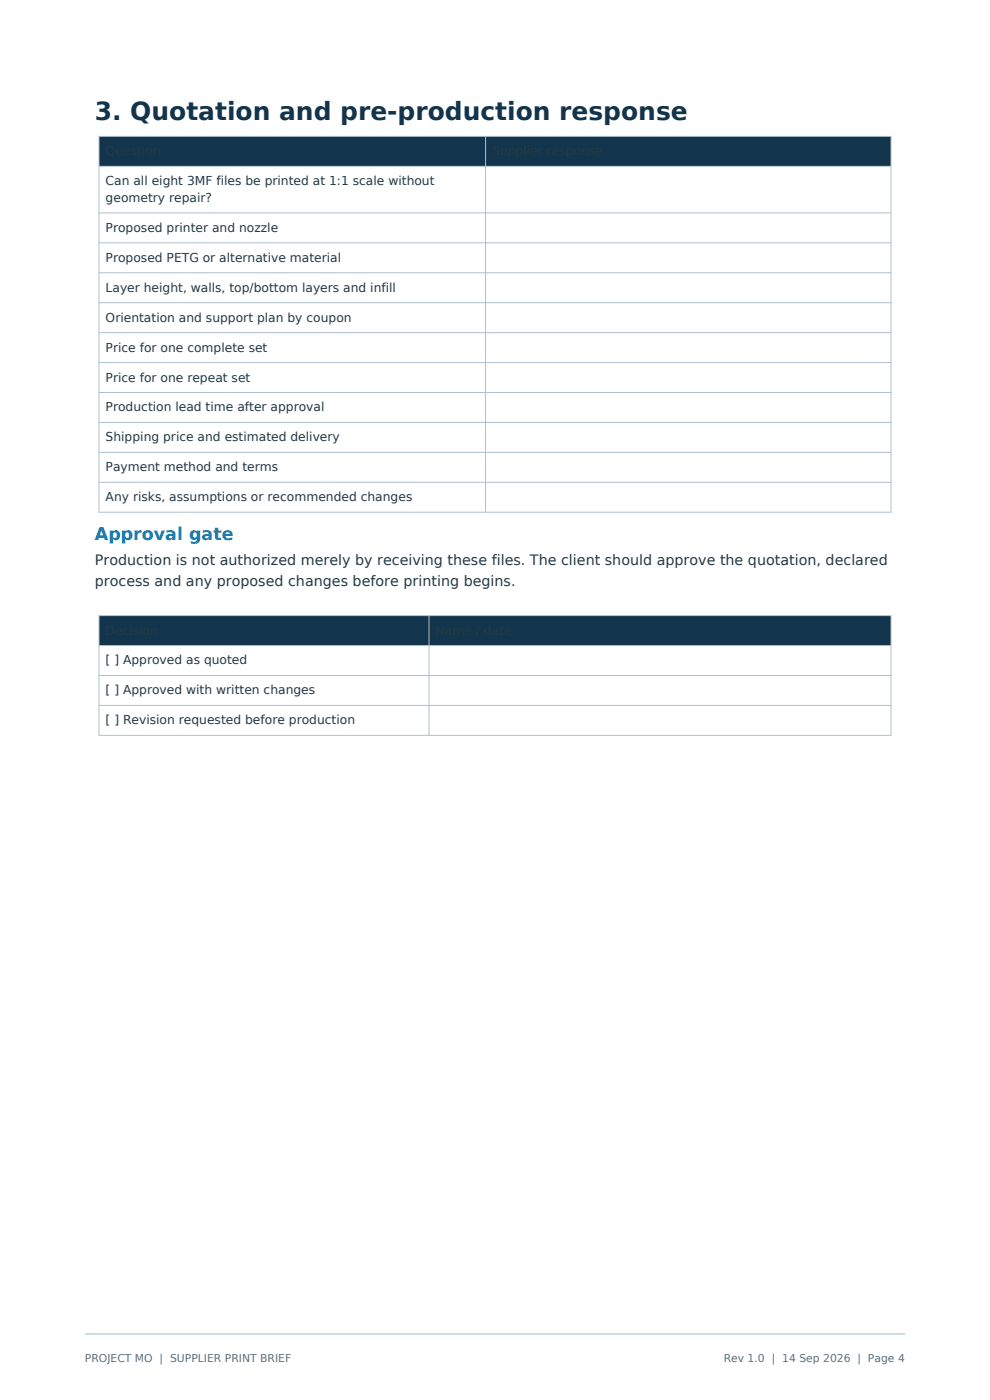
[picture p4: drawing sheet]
<svg xmlns="http://www.w3.org/2000/svg" width="210mm" height="297mm" viewBox="0 0 210 297" stroke-linecap="round" stroke-linejoin="round" font-family="sans-serif">
<defs><g id="words">
<text font-size="5.3" fill="#12344d" x="20.1" y="25.4">3. Quotation and pre-production response</text>
<text font-size="3.7" fill="#147db3" x="20.1" y="114.5">Approval gate</text>
<g font-size="3" fill="#263943">
<text x="20.1" y="119.8">Production is not authorized merely by receiving these files. The client should approve the quotation, declared</text>
<text x="20.1" y="124.2">process and any proposed changes before printing begins.</text>
</g>
<g font-size="2.6" fill="#263943">
<text x="22.4" y="39.3">Can all eight 3MF files be printed at 1:1 scale without</text>
<text x="22.4" y="42.8">geometry repair?</text>
<text x="22.4" y="49.2">Proposed printer and nozzle</text>
<text x="22.4" y="55.5">Proposed PETG or alternative material</text>
<text x="22.4" y="61.9">Layer height, walls, top/bottom layers and infill</text>
<text x="22.4" y="68.2">Orientation and support plan by coupon</text>
<text x="22.4" y="74.6">Price for one complete set</text>
<text x="22.4" y="80.9">Price for one repeat set</text>
<text x="22.4" y="87.3">Production lead time after approval</text>
<text x="22.4" y="93.6">Shipping price and estimated delivery</text>
<text x="22.4" y="100">Payment method and terms</text>
<text x="22.4" y="106.3">Any risks, assumptions or recommended changes</text>
<text x="22.4" y="141">[ ] Approved as quoted</text>
<text x="22.4" y="147.3">[ ] Approved with written changes</text>
<text x="22.4" y="153.7">[ ] Revision requested before production</text>
</g>
<g font-size="2.3" fill="#58717d">
<text x="18" y="289">PROJECT MO | SUPPLIER PRINT BRIEF</text>
<text x="153.5" y="289">Rev 1.0 | 14 Sep 2026 | Page 4</text>
</g>
</g></defs>
<path d="M18 283h174" fill="none" stroke="#c6d6dd" stroke-width=".35"/>
<path d="M21 28.9h168v6.4h-168z" fill-rule="evenodd" fill="#12344d"/>
<g fill="none" stroke="#afc1ca" stroke-width=".21">
<path d="M21 28.9h168v79.8h-168zM21 35.3h168M103 28.9v79.8M21 45.2h168M21 51.5h168M21 57.9h168M21 64.2h168M21 70.6h168M21 76.9h168M21 83.3h168M21 89.6h168M21 96h168"/>
<path d="M21 102.3h168"/>
</g>
<path d="M21 130.6h168v6.3h-168z" fill-rule="evenodd" fill="#12344d"/>
<path d="M21 130.6h168v25.4h-168zM21 136.9h168M91 130.6v25.4M21 143.3h168M21 149.6h168" fill="none" stroke="#afc1ca" stroke-width=".21"/>
<use href="#words"/>
</svg>
